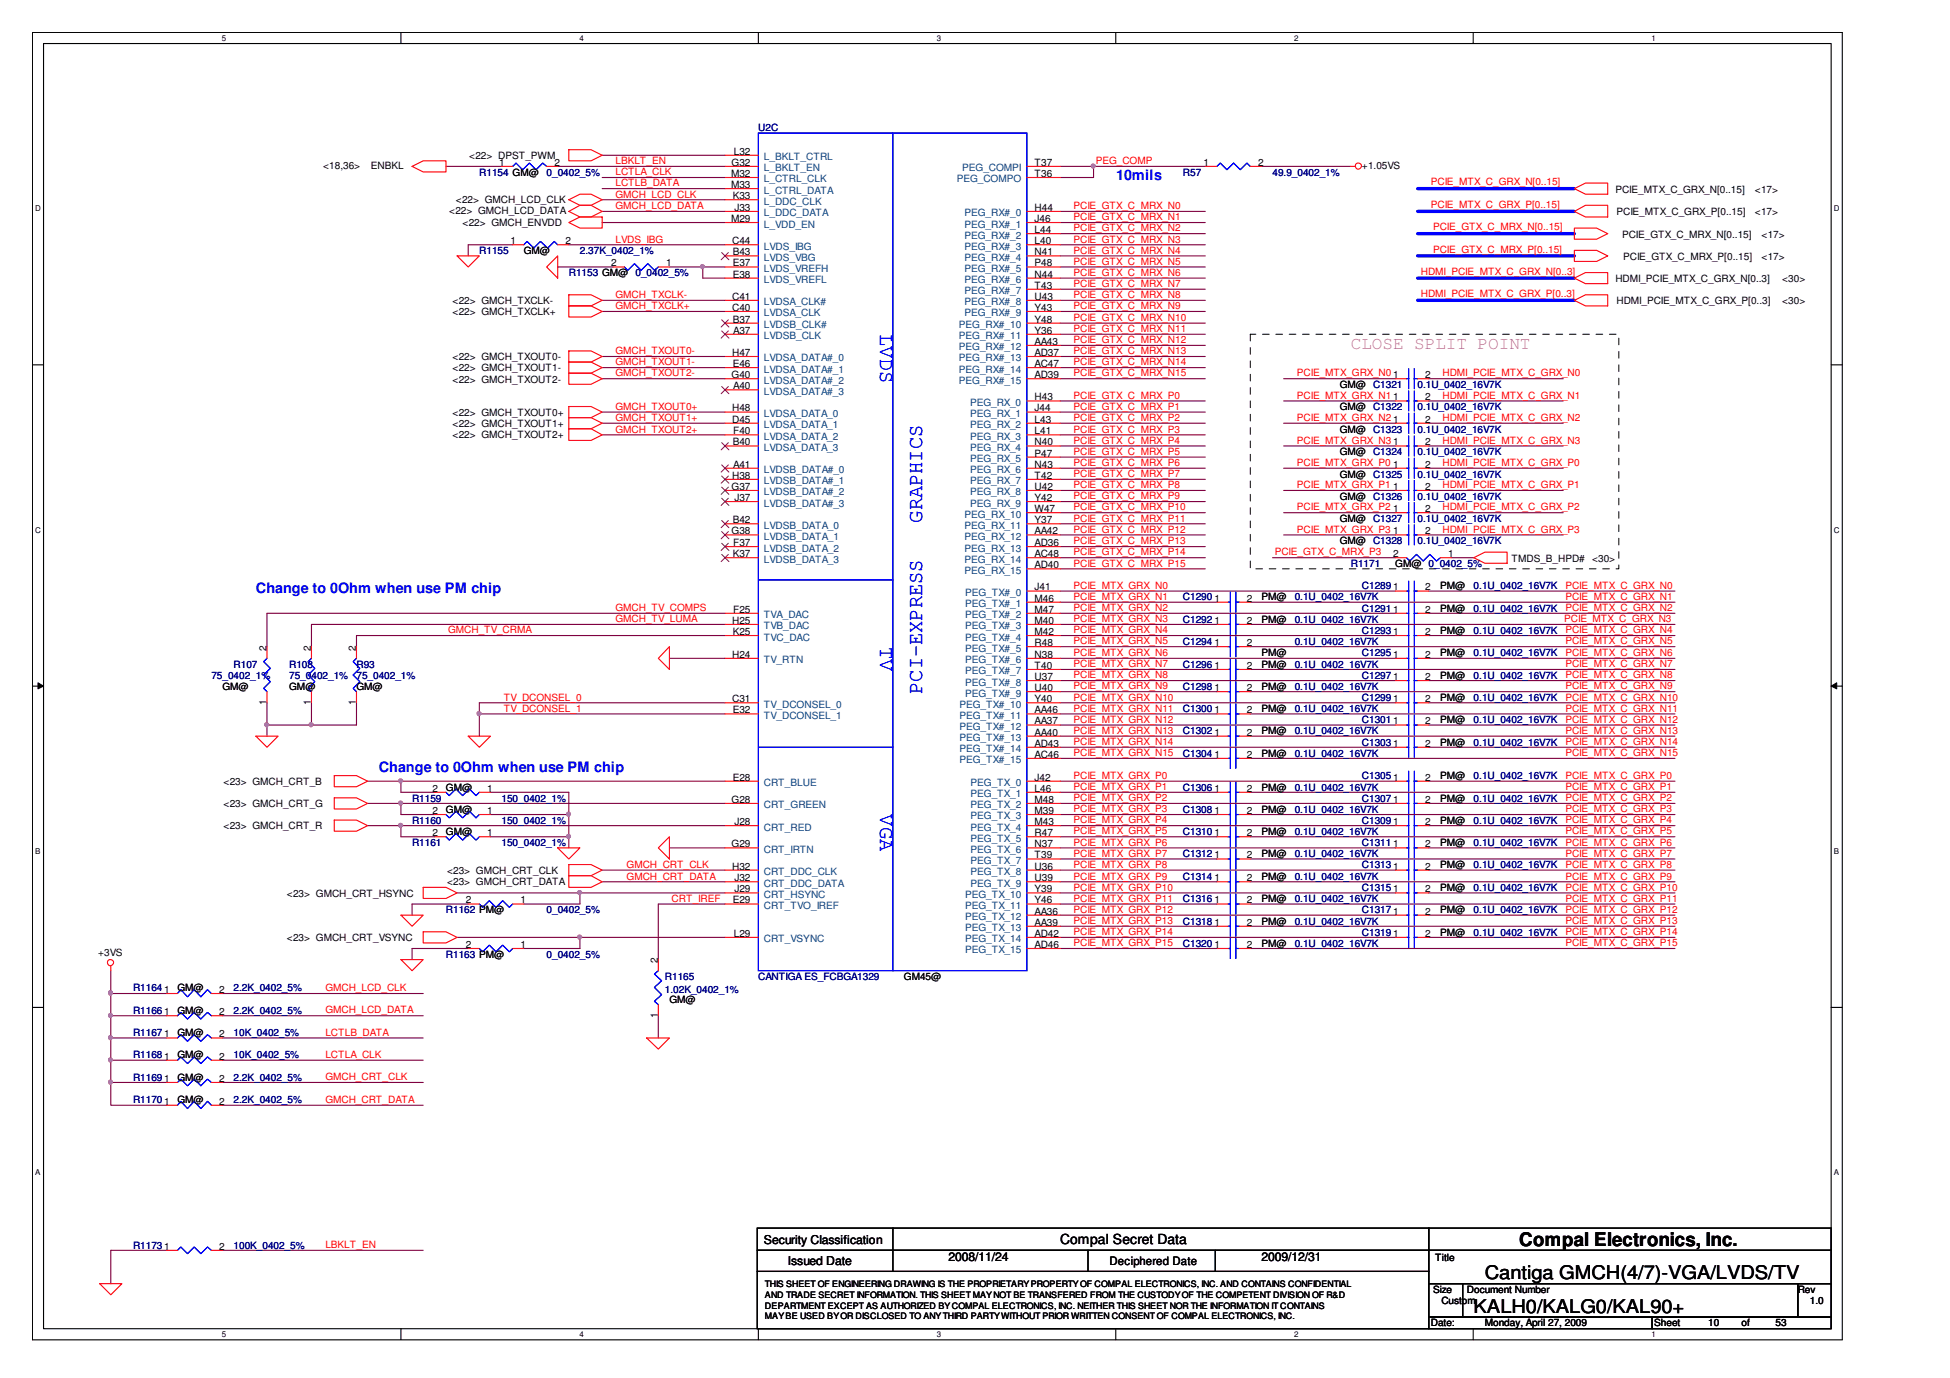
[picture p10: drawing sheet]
<svg xmlns="http://www.w3.org/2000/svg" width="297mm" height="210mm" viewBox="0 0 297 210" stroke-linecap="round" stroke-linejoin="round" font-family="sans-serif">
<defs><g id="words">
<g font-size="3.2" fill="#00f">
<text x="134.1" y="50.9" transform="rotate(90 134.1 50.9)">LVDS</text>
<text x="140.5" y="79.6" transform="rotate(-90 140.5 79.6)">GRAPHICS</text>
<text x="134.1" y="98.5" transform="rotate(90 134.1 98.5)">TV</text>
<text x="140.5" y="105.7" transform="rotate(-90 140.5 105.7)">PCI-EXPRESS</text>
<text x="134.1" y="124.1" transform="rotate(90 134.1 124.1)">VGA</text>
</g>
<g font-size="2.9">
<text x="231.4" y="189.8">Compal Electronics, Inc.</text>
<text x="226.2" y="194.8">Cantiga GMCH(4/7)-VGA/LVDS/TV</text>
<text x="224.5" y="199.9">KALH0/KALG0/KAL90+</text>
</g>
<text font-size="2.7" fill="#f0f" x="205.8" y="53.2">CLOSE SPLIT POINT</text>
<g font-size="2.2" fill="#00f">
<text x="170" y="27.4">10mils</text>
<text x="39" y="90.4">Change to 0Ohm when use PM chip</text>
<text x="57.7" y="117.5">Change to 0Ohm when use PM chip</text>
</g>
<text font-size="2.1" x="161.5" y="189.5">Compal Secret Data</text>
<g font-size="1.9">
<text x="116.4" y="189.4">Security Classification</text>
<text x="120" y="192.6">Issued Date</text>
<text x="144.5" y="192.1">2008/11/24</text>
<text x="192.1" y="192.1">2009/12/31</text>
</g>
<text font-size="1.8" x="169" y="192.7">Deciphered Date</text>
<g font-size="1.5">
<text x="111.8" y="23.6">L32</text>
<text x="49.2" y="25.8">&lt;18,36&gt;</text>
<text x="56.5" y="25.8">ENBKL</text>
<text x="71.5" y="24.2">&lt;22&gt; DPST_PWM</text>
<text x="76.1" y="25.3">1</text>
<text x="84.4" y="25.3">2</text>
<text x="111.4" y="27">M32</text>
<text x="111.4" y="28.6">M33</text>
<text x="111.4" y="25.3">G32</text>
<text x="157.6" y="25.3">T37</text>
<text x="157.6" y="27">T36</text>
<text x="183.3" y="25.3">1</text>
<text x="191.6" y="25.3">2</text>
<text x="207.5" y="25.8">+1.05VS</text>
<text x="246.1" y="29.3">PCIE_MTX_C_GRX_N[0..15]</text>
<text x="267.3" y="29.3">&lt;17&gt;</text>
<text x="68.4" y="32.5">&lt;22&gt; GMCH_LCD_DATA</text>
<text x="69.5" y="30.8">&lt;22&gt; GMCH_LCD_CLK</text>
<text x="70.5" y="34.5">&lt;22&gt; GMCH_ENVDD</text>
<text x="111.4" y="33.8">M29</text>
<text x="111.6" y="30.3">K33</text>
<text x="111.9" y="32.1">J33</text>
<text x="157.6" y="32.1">H44</text>
<text x="157.6" y="33.8">J46</text>
<text x="157.6" y="35.5">L44</text>
<text x="246.2" y="32.7">PCIE_MTX_C_GRX_P[0..15]</text>
<text x="267.3" y="32.7">&lt;17&gt;</text>
<text x="77.8" y="37.2">1</text>
<text x="79.8" y="38.7">GM@</text>
<text x="86.1" y="37.2">2</text>
<text x="93.1" y="40.6">2</text>
<text x="101.5" y="40.6">1</text>
<text x="111.5" y="37.2">C44</text>
<text x="111.6" y="38.9">B43</text>
<text x="111.6" y="40.6">E37</text>
<text x="157.6" y="37.2">L40</text>
<text x="157.6" y="38.9">N41</text>
<text x="157.6" y="40.6">P48</text>
<text x="247.1" y="36.2">PCIE_GTX_C_MRX_N[0..15]</text>
<text x="247.3" y="39.6">PCIE_GTX_C_MRX_P[0..15]</text>
<text x="268.3" y="39.6">&lt;17&gt;</text>
<text x="268.3" y="36.2">&lt;17&gt;</text>
<text x="68.9" y="46.3">&lt;22&gt; GMCH_TXCLK-</text>
<text x="111.5" y="45.7">C41</text>
<text x="111.5" y="47.4">C40</text>
<text x="111.6" y="42.3">E38</text>
<text x="157.6" y="42.3">N44</text>
<text x="157.6" y="44">T43</text>
<text x="157.6" y="45.7">U43</text>
<text x="157.6" y="47.4">Y43</text>
<text x="246.1" y="43">HDMI_PCIE_MTX_C_GRX_N[0..3]</text>
<text x="246.2" y="46.3">HDMI_PCIE_MTX_C_GRX_P[0..3]</text>
<text x="271.5" y="43">&lt;30&gt;</text>
<text x="271.5" y="46.3">&lt;30&gt;</text>
<text x="68.9" y="48">&lt;22&gt; GMCH_TXCLK+</text>
<text x="111.6" y="49.1">B37</text>
<text x="111.7" y="50.8">A37</text>
<text x="157.6" y="49.1">Y48</text>
<text x="157.6" y="50.8">Y36</text>
<text x="157.6" y="52.5">AA43</text>
<text x="68.9" y="56.6">&lt;22&gt; GMCH_TXOUT1-</text>
<text x="68.9" y="58.3">&lt;22&gt; GMCH_TXOUT2-</text>
<text x="68.9" y="54.9">&lt;22&gt; GMCH_TXOUT0-</text>
<text x="111.4" y="57.6">G40</text>
<text x="111.5" y="54.2">H47</text>
<text x="111.6" y="55.9">E46</text>
<text x="111.7" y="59.3">A40</text>
<text x="157.6" y="54.2">AD37</text>
<text x="157.6" y="55.9">AC47</text>
<text x="157.6" y="57.6">AD39</text>
<text x="204.1" y="59.1">GM@ C1321</text>
<text x="217.1" y="57.6">2</text>
<text x="68.9" y="65.1">&lt;22&gt; GMCH_TXOUT1+</text>
<text x="68.9" y="63.4">&lt;22&gt; GMCH_TXOUT0+</text>
<text x="111.5" y="62.7">H48</text>
<text x="111.5" y="64.4">D45</text>
<text x="157.6" y="61">H43</text>
<text x="157.6" y="62.7">J44</text>
<text x="157.6" y="64.4">L43</text>
<text x="204.1" y="62.5">GM@ C1322</text>
<text x="204.1" y="65.9">GM@ C1323</text>
<text x="217.1" y="61">2</text>
<text x="217.1" y="64.4">2</text>
<text x="68.9" y="66.7">&lt;22&gt; GMCH_TXOUT2+</text>
<text x="111.6" y="67.8">B40</text>
<text x="111.7" y="66.2">F40</text>
<text x="111.7" y="71.2">A41</text>
<text x="157.6" y="66.2">L41</text>
<text x="157.6" y="67.8">N40</text>
<text x="157.6" y="69.5">P47</text>
<text x="157.6" y="71.2">N43</text>
<text x="204.1" y="69.4">GM@ C1324</text>
<text x="212.2" y="71.2">1</text>
<text x="217.1" y="67.8">2</text>
<text x="217.1" y="71.2">2</text>
<text x="111.4" y="74.6">G37</text>
<text x="111.5" y="72.9">H38</text>
<text x="111.9" y="76.3">J37</text>
<text x="157.6" y="72.9">T42</text>
<text x="157.6" y="74.6">U42</text>
<text x="157.6" y="76.3">Y42</text>
<text x="204.1" y="72.8">GM@ C1325</text>
<text x="204.1" y="76.1">GM@ C1326</text>
<text x="212.2" y="74.6">1</text>
<text x="217.1" y="74.6">2</text>
<text x="111.4" y="81.4">G38</text>
<text x="111.6" y="79.7">B42</text>
<text x="111.7" y="83.2">F37</text>
<text x="157.6" y="78">W47</text>
<text x="157.6" y="79.7">Y37</text>
<text x="157.6" y="81.4">AA42</text>
<text x="157.6" y="83.2">AD36</text>
<text x="204.1" y="79.5">GM@ C1327</text>
<text x="204.1" y="82.9">GM@ C1328</text>
<text x="212.2" y="78">1</text>
<text x="212.2" y="81.4">1</text>
<text x="217.1" y="78">2</text>
<text x="217.1" y="81.4">2</text>
<text x="111.6" y="84.9">K37</text>
<text x="157.6" y="84.9">AC48</text>
<text x="157.6" y="86.6">AD40</text>
<text x="157.6" y="89.9">J41</text>
<text x="212.2" y="84.9">2</text>
<text x="212.5" y="86.4">GM@ 0_0402_5%</text>
<text x="217.1" y="89.9">2</text>
<text x="219.4" y="89.8">PM@</text>
<text x="220.6" y="84.9">1</text>
<text x="230.2" y="85.5">TMDS_B_HPD#</text>
<text x="242.5" y="85.5">&lt;30&gt;</text>
<text x="111.5" y="95">H25</text>
<text x="111.7" y="93.3">F25</text>
<text x="157.6" y="91.6">M46</text>
<text x="157.6" y="93.3">M47</text>
<text x="157.6" y="95">M40</text>
<text x="185" y="91.6">1</text>
<text x="185" y="95">1</text>
<text x="189.9" y="91.6">2</text>
<text x="189.9" y="95">2</text>
<text x="192.1" y="91.5">PM@</text>
<text x="192.1" y="94.9">PM@</text>
<text x="217.1" y="93.3">2</text>
<text x="219.4" y="93.2">PM@</text>
<text x="40.6" y="99.1" transform="rotate(-90 40.6 99.1)">2</text>
<text x="47.4" y="99.1" transform="rotate(-90 47.4 99.1)">2</text>
<text x="54.2" y="99.1" transform="rotate(-90 54.2 99.1)">2</text>
<text x="111.5" y="100.2">H24</text>
<text x="111.6" y="96.7">K25</text>
<text x="157.6" y="96.7">M42</text>
<text x="157.6" y="98.4">R48</text>
<text x="157.6" y="100.2">N38</text>
<text x="157.6" y="101.9">T40</text>
<text x="185" y="98.4">1</text>
<text x="185" y="101.9">1</text>
<text x="189.9" y="98.4">2</text>
<text x="189.9" y="101.9">2</text>
<text x="192.1" y="99.9">PM@</text>
<text x="192.1" y="101.7">PM@</text>
<text x="217.1" y="100.2">2</text>
<text x="217.1" y="96.7">2</text>
<text x="219.4" y="99.9">PM@</text>
<text x="219.4" y="96.5">PM@</text>
<text x="33.9" y="105.1">GM@</text>
<text x="40.6" y="107.4" transform="rotate(-90 40.6 107.4)">1</text>
<text x="44.1" y="105.1">GM@</text>
<text x="47.4" y="107.4" transform="rotate(-90 47.4 107.4)">1</text>
<text x="54.2" y="107.4" transform="rotate(-90 54.2 107.4)">1</text>
<text x="54.3" y="105.1">GM@</text>
<text x="111.5" y="107">C31</text>
<text x="157.6" y="103.6">U37</text>
<text x="157.6" y="105.3">U40</text>
<text x="157.6" y="107">Y40</text>
<text x="185" y="105.3">1</text>
<text x="189.9" y="105.3">2</text>
<text x="192.1" y="105.1">PM@</text>
<text x="217.1" y="107">2</text>
<text x="217.1" y="103.6">2</text>
<text x="219.4" y="106.8">PM@</text>
<text x="219.4" y="103.4">PM@</text>
<text x="111.6" y="108.7">E32</text>
<text x="157.6" y="108.7">AA46</text>
<text x="157.6" y="110.3">AA37</text>
<text x="157.6" y="112">AA40</text>
<text x="157.6" y="113.7">AD43</text>
<text x="185" y="112">1</text>
<text x="185" y="108.7">1</text>
<text x="189.9" y="112">2</text>
<text x="189.9" y="108.7">2</text>
<text x="192.1" y="111.9">PM@</text>
<text x="192.1" y="108.5">PM@</text>
<text x="217.1" y="113.7">2</text>
<text x="217.1" y="110.3">2</text>
<text x="219.4" y="113.6">PM@</text>
<text x="219.4" y="110.2">PM@</text>
<text x="34.1" y="119.6">&lt;23&gt; GMCH_CRT_B</text>
<text x="111.6" y="118.9">E28</text>
<text x="157.6" y="118.9">J42</text>
<text x="157.6" y="115.4">AC46</text>
<text x="185" y="115.4">1</text>
<text x="189.9" y="115.4">2</text>
<text x="192.1" y="115.3">PM@</text>
<text x="217.1" y="118.9">2</text>
<text x="219.4" y="118.7">PM@</text>
<text x="34.1" y="123">&lt;23&gt; GMCH_CRT_G</text>
<text x="65.9" y="124">2</text>
<text x="65.9" y="120.6">2</text>
<text x="67.9" y="123.8">GM@</text>
<text x="67.9" y="120.4">GM@</text>
<text x="74.2" y="124">1</text>
<text x="74.2" y="120.6">1</text>
<text x="111.4" y="122.3">G28</text>
<text x="111.9" y="125.7">J28</text>
<text x="157.6" y="120.6">L46</text>
<text x="157.6" y="122.3">M48</text>
<text x="157.6" y="124">M39</text>
<text x="157.6" y="125.7">M43</text>
<text x="185" y="124">1</text>
<text x="185" y="120.6">1</text>
<text x="189.9" y="124">2</text>
<text x="189.9" y="120.6">2</text>
<text x="192.1" y="123.8">PM@</text>
<text x="192.1" y="120.4">PM@</text>
<text x="217.1" y="122.3">2</text>
<text x="217.1" y="125.7">2</text>
<text x="219.4" y="122.1">PM@</text>
<text x="219.4" y="125.5">PM@</text>
<text x="34.1" y="126.4">&lt;23&gt; GMCH_CRT_R</text>
<text x="65.9" y="127.4">2</text>
<text x="67.9" y="127.2">GM@</text>
<text x="74.2" y="127.4">1</text>
<text x="111.4" y="129.1">G29</text>
<text x="157.6" y="127.4">R47</text>
<text x="157.6" y="129.1">N37</text>
<text x="157.6" y="130.8">T39</text>
<text x="185" y="127.4">1</text>
<text x="185" y="130.8">1</text>
<text x="189.9" y="127.4">2</text>
<text x="189.9" y="130.8">2</text>
<text x="192.1" y="127.2">PM@</text>
<text x="192.1" y="130.6">PM@</text>
<text x="217.1" y="129.1">2</text>
<text x="219.4" y="128.9">PM@</text>
<text x="43.7" y="136.6">&lt;23&gt; GMCH_CRT_HSYNC</text>
<text x="68.1" y="133.1">&lt;23&gt; GMCH_CRT_CLK</text>
<text x="68.1" y="134.8">&lt;23&gt; GMCH_CRT_DATA</text>
<text x="71" y="137.6">2</text>
<text x="79.3" y="137.6">1</text>
<text x="111.5" y="132.4">H32</text>
<text x="111.6" y="137.6">E29</text>
<text x="111.9" y="134.2">J32</text>
<text x="111.9" y="135.9">J29</text>
<text x="157.6" y="132.4">U36</text>
<text x="157.6" y="134.2">U39</text>
<text x="157.6" y="135.9">Y39</text>
<text x="157.6" y="137.6">Y46</text>
<text x="185" y="134.2">1</text>
<text x="185" y="137.6">1</text>
<text x="189.9" y="134.2">2</text>
<text x="189.9" y="137.6">2</text>
<text x="192.1" y="134">PM@</text>
<text x="192.1" y="137.4">PM@</text>
<text x="217.1" y="132.4">2</text>
<text x="217.1" y="135.9">2</text>
<text x="219.4" y="132.3">PM@</text>
<text x="219.4" y="135.7">PM@</text>
<text x="43.7" y="143.4">&lt;23&gt; GMCH_CRT_VSYNC</text>
<text x="111.8" y="142.7">L29</text>
<text x="157.6" y="139.3">AA36</text>
<text x="157.6" y="141">AA39</text>
<text x="157.6" y="142.7">AD42</text>
<text x="185" y="141">1</text>
<text x="189.9" y="141">2</text>
<text x="192.1" y="140.8">PM@</text>
<text x="217.1" y="139.3">2</text>
<text x="217.1" y="142.7">2</text>
<text x="219.4" y="139.1">PM@</text>
<text x="219.4" y="142.5">PM@</text>
<text x="14.9" y="145.6">+3VS</text>
<text x="71" y="144.4">2</text>
<text x="79.3" y="144.4">1</text>
<text x="100.2" y="146.7" transform="rotate(-90 100.2 146.7)">2</text>
<text x="137.7" y="149.3">GM45@</text>
<text x="157.6" y="144.4">AD46</text>
<text x="185" y="144.4">1</text>
<text x="189.9" y="144.4">2</text>
<text x="192.1" y="144.2">PM@</text>
<text x="27" y="154.5">GM@</text>
<text x="27" y="151">GM@</text>
<text x="33.4" y="154.6">2</text>
<text x="33.4" y="151.2">2</text>
<text x="100.2" y="155.1" transform="rotate(-90 100.2 155.1)">1</text>
<text x="102" y="152.8">GM@</text>
<text x="27" y="157.8">GM@</text>
<text x="27" y="161.2">GM@</text>
<text x="33.4" y="158">2</text>
<text x="33.4" y="161.4">2</text>
<text x="27" y="164.6">GM@</text>
<text x="33.4" y="164.8">2</text>
<text x="27" y="168">GM@</text>
<text x="33.4" y="168.3">2</text>
<text x="33.4" y="190.4">2</text>
<text x="218.3" y="197">Size</text>
<text x="218.6" y="192.1">Title</text>
<text x="223.5" y="197">Document Number</text>
<text x="273.8" y="197">Rev</text>
<text x="218" y="202">Date:</text>
<text x="219.6" y="198.7">Custom</text>
<text x="226.2" y="202">Monday, April 27, 2009</text>
<text x="252" y="202">Sheet</text>
<text x="260.2" y="202">10</text>
<text x="265.3" y="202">of</text>
<text x="270.5" y="202">53</text>
<text x="275.7" y="198.7">1.0</text>
</g>
<g font-size="1.5" fill="#00007f">
<text x="115.5" y="20">U2C</text>
<text x="73" y="26.8">R1154 GM@</text>
<text x="83.3" y="26.8">0_0402_5%</text>
<text x="180.2" y="26.8">R57</text>
<text x="193.8" y="26.8">49.9_0402_1%</text>
<text x="73" y="38.7">R1155</text>
<text x="88.3" y="38.7">2.37K_0402_1%</text>
<text x="86.6" y="42.1">R1153 GM@ 0_0402_5%</text>
<text x="215.9" y="59.1">0.1U_0402_16V7K</text>
<text x="215.9" y="62.5">0.1U_0402_16V7K</text>
<text x="215.9" y="65.9">0.1U_0402_16V7K</text>
<text x="215.9" y="69.4">0.1U_0402_16V7K</text>
<text x="215.9" y="72.8">0.1U_0402_16V7K</text>
<text x="215.9" y="76.1">0.1U_0402_16V7K</text>
<text x="215.9" y="79.5">0.1U_0402_16V7K</text>
<text x="215.9" y="82.9">0.1U_0402_16V7K</text>
<text x="205.8" y="86.4">R1171</text>
<text x="207.5" y="89.8">C12891</text>
<text x="224.5" y="89.8">0.1U_0402_16V7K</text>
<text x="180.2" y="91.5">C1290</text>
<text x="180.2" y="94.9">C1292</text>
<text x="197.2" y="91.5">0.1U_0402_16V7K</text>
<text x="197.2" y="94.9">0.1U_0402_16V7K</text>
<text x="207.5" y="93.2">C12911</text>
<text x="224.5" y="93.2">0.1U_0402_16V7K</text>
<text x="35.6" y="101.7">R107</text>
<text x="44.1" y="101.7">R108</text>
<text x="54.3" y="101.7">R93</text>
<text x="180.2" y="98.2">C1294</text>
<text x="180.2" y="101.7">C1296</text>
<text x="197.2" y="98.2">0.1U_0402_16V7K</text>
<text x="197.2" y="101.7">0.1U_0402_16V7K</text>
<text x="207.5" y="99.9">C12951</text>
<text x="207.5" y="96.5">C12931</text>
<text x="224.5" y="99.9">0.1U_0402_16V7K</text>
<text x="224.5" y="96.5">0.1U_0402_16V7K</text>
<text x="32.2" y="103.4">75_0402_1%</text>
<text x="44.1" y="103.4">75_0402_1%</text>
<text x="54.3" y="103.4">75_0402_1%</text>
<text x="180.2" y="105.1">C1298</text>
<text x="197.2" y="105.1">0.1U_0402_16V7K</text>
<text x="207.5" y="106.8">C12991</text>
<text x="207.5" y="103.4">C12971</text>
<text x="224.5" y="106.8">0.1U_0402_16V7K</text>
<text x="224.5" y="103.4">0.1U_0402_16V7K</text>
<text x="180.2" y="111.9">C1302</text>
<text x="180.2" y="108.5">C1300</text>
<text x="197.2" y="111.9">0.1U_0402_16V7K</text>
<text x="197.2" y="108.5">0.1U_0402_16V7K</text>
<text x="207.5" y="113.6">C13031</text>
<text x="207.5" y="110.2">C13011</text>
<text x="224.5" y="113.6">0.1U_0402_16V7K</text>
<text x="224.5" y="110.2">0.1U_0402_16V7K</text>
<text x="180.2" y="115.3">C1304</text>
<text x="197.2" y="115.3">0.1U_0402_16V7K</text>
<text x="207.5" y="118.7">C13051</text>
<text x="224.5" y="118.7">0.1U_0402_16V7K</text>
<text x="62.8" y="125.5">R1160</text>
<text x="62.8" y="122.1">R1159</text>
<text x="76.4" y="125.5">150_0402_1%</text>
<text x="76.4" y="122.1">150_0402_1%</text>
<text x="180.2" y="123.8">C1308</text>
<text x="180.2" y="120.4">C1306</text>
<text x="197.2" y="123.8">0.1U_0402_16V7K</text>
<text x="197.2" y="120.4">0.1U_0402_16V7K</text>
<text x="207.5" y="122.1">C13071</text>
<text x="207.5" y="125.5">C13091</text>
<text x="224.5" y="122.1">0.1U_0402_16V7K</text>
<text x="224.5" y="125.5">0.1U_0402_16V7K</text>
<text x="62.8" y="128.9">R1161</text>
<text x="76.4" y="128.9">150_0402_1%</text>
<text x="180.2" y="127.2">C1310</text>
<text x="180.2" y="130.6">C1312</text>
<text x="197.2" y="127.2">0.1U_0402_16V7K</text>
<text x="197.2" y="130.6">0.1U_0402_16V7K</text>
<text x="207.5" y="128.9">C13111</text>
<text x="224.5" y="128.9">0.1U_0402_16V7K</text>
<text x="180.2" y="134">C1314</text>
<text x="180.2" y="137.4">C1316</text>
<text x="197.2" y="134">0.1U_0402_16V7K</text>
<text x="197.2" y="137.4">0.1U_0402_16V7K</text>
<text x="207.5" y="132.3">C13131</text>
<text x="207.5" y="135.7">C13151</text>
<text x="224.5" y="132.3">0.1U_0402_16V7K</text>
<text x="224.5" y="135.7">0.1U_0402_16V7K</text>
<text x="67.9" y="139.1">R1162 PM@</text>
<text x="83.3" y="139.1">0_0402_5%</text>
<text x="180.2" y="140.8">C1318</text>
<text x="197.2" y="140.8">0.1U_0402_16V7K</text>
<text x="207.5" y="139.1">C13171</text>
<text x="207.5" y="142.5">C13191</text>
<text x="224.5" y="139.1">0.1U_0402_16V7K</text>
<text x="224.5" y="142.5">0.1U_0402_16V7K</text>
<text x="67.9" y="145.9">R1163 PM@</text>
<text x="83.3" y="145.9">0_0402_5%</text>
<text x="101.3" y="149.3">R1165</text>
<text x="115.5" y="149.3">CANTIGA ES_FCBGA1329</text>
<text x="180.2" y="144.2">C1320</text>
<text x="197.2" y="144.2">0.1U_0402_16V7K</text>
<text x="20.3" y="154.5">R11661</text>
<text x="20.3" y="151">R11641</text>
<text x="35.6" y="154.5">2.2K_0402_5%</text>
<text x="35.6" y="151">2.2K_0402_5%</text>
<text x="101.3" y="151.3">1.02K_0402_1%</text>
<text x="20.3" y="157.8">R11671</text>
<text x="20.3" y="161.2">R11681</text>
<text x="35.6" y="157.8">10K_0402_5%</text>
<text x="35.6" y="161.2">10K_0402_5%</text>
<text x="20.3" y="164.6">R11691</text>
<text x="35.6" y="164.6">2.2K_0402_5%</text>
<text x="20.3" y="168">R11701</text>
<text x="35.6" y="168">2.2K_0402_5%</text>
<text x="20.3" y="190.2">R11731</text>
<text x="35.6" y="190.2">100K_0402_5%</text>
</g>
<g font-size="1.5" fill="#f00">
<text x="93.8" y="25">LBKLT_EN</text>
<text x="93.8" y="28.4">LCTLB_DATA</text>
<text x="93.8" y="26.7">LCTLA_CLK</text>
<text x="166.9" y="25">PEG_COMP</text>
<text x="218" y="28.2">PCIE_MTX_C_GRX_N[0..15]</text>
<text x="93.8" y="30.1">GMCH_LCD_CLK</text>
<text x="93.8" y="31.9">GMCH_LCD_DATA</text>
<text x="163.5" y="33.6">PCIE_GTX_C_MRX_N1</text>
<text x="163.5" y="35.2">PCIE_GTX_C_MRX_N2</text>
<text x="163.5" y="31.9">PCIE_GTX_C_MRX_N0</text>
<text x="218" y="31.7">PCIE_MTX_C_GRX_P[0..15]</text>
<text x="218.3" y="35.1">PCIE_GTX_C_MRX_N[0..15]</text>
<text x="93.8" y="36.9">LVDS_IBG</text>
<text x="163.5" y="40.3">PCIE_GTX_C_MRX_N5</text>
<text x="163.5" y="36.9">PCIE_GTX_C_MRX_N3</text>
<text x="163.5" y="38.6">PCIE_GTX_C_MRX_N4</text>
<text x="216.4" y="41.9">HDMI_PCIE_MTX_C_GRX_N[0..3]</text>
<text x="218.3" y="38.5">PCIE_GTX_C_MRX_P[0..15]</text>
<text x="93.8" y="45.4">GMCH_TXCLK-</text>
<text x="93.8" y="47.1">GMCH_TXCLK+</text>
<text x="163.5" y="45.4">PCIE_GTX_C_MRX_N8</text>
<text x="163.5" y="47.1">PCIE_GTX_C_MRX_N9</text>
<text x="163.5" y="43.7">PCIE_GTX_C_MRX_N7</text>
<text x="163.5" y="42">PCIE_GTX_C_MRX_N6</text>
<text x="216.4" y="45.2">HDMI_PCIE_MTX_C_GRX_P[0..3]</text>
<text x="93.8" y="54">GMCH_TXOUT0-</text>
<text x="163.5" y="50.6">PCIE_GTX_C_MRX_N11</text>
<text x="163.5" y="48.9">PCIE_GTX_C_MRX_N10</text>
<text x="163.5" y="52.3">PCIE_GTX_C_MRX_N12</text>
<text x="163.5" y="54">PCIE_GTX_C_MRX_N13</text>
<text x="93.8" y="55.7">GMCH_TXOUT1-</text>
<text x="93.8" y="57.3">GMCH_TXOUT2-</text>
<text x="163.5" y="55.7">PCIE_GTX_C_MRX_N14</text>
<text x="163.5" y="57.3">PCIE_GTX_C_MRX_N15</text>
<text x="197.6" y="57.3">PCIE_MTX_GRX_N01</text>
<text x="219.7" y="57.3">HDMI_PCIE_MTX_C_GRX_N0</text>
<text x="93.8" y="62.4">GMCH_TXOUT0+</text>
<text x="93.8" y="65.9">GMCH_TXOUT2+</text>
<text x="93.8" y="64.1">GMCH_TXOUT1+</text>
<text x="163.5" y="65.9">PCIE_GTX_C_MRX_P3</text>
<text x="163.5" y="62.4">PCIE_GTX_C_MRX_P1</text>
<text x="163.5" y="60.7">PCIE_GTX_C_MRX_P0</text>
<text x="163.5" y="64.1">PCIE_GTX_C_MRX_P2</text>
<text x="197.6" y="60.7">PCIE_MTX_GRX_N11</text>
<text x="197.6" y="64.1">PCIE_MTX_GRX_N21</text>
<text x="219.7" y="60.7">HDMI_PCIE_MTX_C_GRX_N1</text>
<text x="219.7" y="64.1">HDMI_PCIE_MTX_C_GRX_N2</text>
<text x="163.5" y="67.6">PCIE_GTX_C_MRX_P4</text>
<text x="163.5" y="71">PCIE_GTX_C_MRX_P6</text>
<text x="163.5" y="69.3">PCIE_GTX_C_MRX_P5</text>
<text x="197.6" y="67.6">PCIE_MTX_GRX_N31</text>
<text x="197.6" y="71">PCIE_MTX_GRX_P0</text>
<text x="219.7" y="67.6">HDMI_PCIE_MTX_C_GRX_N3</text>
<text x="219.7" y="71">HDMI_PCIE_MTX_C_GRX_P0</text>
<text x="163.5" y="76.1">PCIE_GTX_C_MRX_P9</text>
<text x="163.5" y="74.4">PCIE_GTX_C_MRX_P8</text>
<text x="163.5" y="77.8">PCIE_GTX_C_MRX_P10</text>
<text x="163.5" y="72.7">PCIE_GTX_C_MRX_P7</text>
<text x="197.6" y="74.4">PCIE_MTX_GRX_P1</text>
<text x="197.6" y="77.8">PCIE_MTX_GRX_P2</text>
<text x="219.7" y="74.4">HDMI_PCIE_MTX_C_GRX_P1</text>
<text x="219.7" y="77.8">HDMI_PCIE_MTX_C_GRX_P2</text>
<text x="163.5" y="79.4">PCIE_GTX_C_MRX_P11</text>
<text x="163.5" y="81.1">PCIE_GTX_C_MRX_P12</text>
<text x="163.5" y="82.9">PCIE_GTX_C_MRX_P13</text>
<text x="197.6" y="81.1">PCIE_MTX_GRX_P3</text>
<text x="219.7" y="81.1">HDMI_PCIE_MTX_C_GRX_P3</text>
<text x="163.5" y="89.7">PCIE_MTX_GRX_N0</text>
<text x="163.5" y="84.6">PCIE_GTX_C_MRX_P14</text>
<text x="163.5" y="86.3">PCIE_GTX_C_MRX_P15</text>
<text x="194.2" y="84.6">PCIE_GTX_C_MRX_P3</text>
<text x="238.5" y="89.7">PCIE_MTX_C_GRX_N0</text>
<text x="93.8" y="94.8">GMCH_TV_LUMA</text>
<text x="93.8" y="93.1">GMCH_TV_COMPS</text>
<text x="163.5" y="93.1">PCIE_MTX_GRX_N2</text>
<text x="163.5" y="91.4">PCIE_MTX_GRX_N1</text>
<text x="163.5" y="94.8">PCIE_MTX_GRX_N3</text>
<text x="238.3" y="94.8">PCIE_MTX_C_GRX_N3</text>
<text x="238.5" y="91.4">PCIE_MTX_C_GRX_N1</text>
<text x="238.5" y="93.1">PCIE_MTX_C_GRX_N2</text>
<text x="68.3" y="96.5">GMCH_TV_CRMA</text>
<text x="163.5" y="96.5">PCIE_MTX_GRX_N4</text>
<text x="163.5" y="101.6">PCIE_MTX_GRX_N7</text>
<text x="163.5" y="98.2">PCIE_MTX_GRX_N5</text>
<text x="163.5" y="99.9">PCIE_MTX_GRX_N6</text>
<text x="238.5" y="101.6">PCIE_MTX_C_GRX_N7</text>
<text x="238.5" y="96.5">PCIE_MTX_C_GRX_N4</text>
<text x="238.5" y="98.2">PCIE_MTX_C_GRX_N5</text>
<text x="238.5" y="99.9">PCIE_MTX_C_GRX_N6</text>
<text x="76.7" y="106.7">TV_DCONSEL_0</text>
<text x="163.5" y="103.3">PCIE_MTX_GRX_N8</text>
<text x="163.5" y="105">PCIE_MTX_GRX_N9</text>
<text x="163.5" y="106.7">PCIE_MTX_GRX_N10</text>
<text x="238.5" y="103.3">PCIE_MTX_C_GRX_N8</text>
<text x="238.5" y="106.7">PCIE_MTX_C_GRX_N10</text>
<text x="238.5" y="105">PCIE_MTX_C_GRX_N9</text>
<text x="76.7" y="108.4">TV_DCONSEL_1</text>
<text x="163.5" y="108.4">PCIE_MTX_GRX_N11</text>
<text x="163.5" y="110.1">PCIE_MTX_GRX_N12</text>
<text x="163.5" y="113.5">PCIE_MTX_GRX_N14</text>
<text x="163.5" y="111.8">PCIE_MTX_GRX_N13</text>
<text x="238.5" y="110.1">PCIE_MTX_C_GRX_N12</text>
<text x="238.5" y="113.5">PCIE_MTX_C_GRX_N14</text>
<text x="238.5" y="108.4">PCIE_MTX_C_GRX_N11</text>
<text x="238.5" y="111.8">PCIE_MTX_C_GRX_N13</text>
<text x="163.5" y="115.2">PCIE_MTX_GRX_N15</text>
<text x="163.5" y="118.6">PCIE_MTX_GRX_P0</text>
<text x="238.5" y="115.2">PCIE_MTX_C_GRX_N15</text>
<text x="238.5" y="118.6">PCIE_MTX_C_GRX_P0</text>
<text x="163.5" y="120.3">PCIE_MTX_GRX_P1</text>
<text x="163.5" y="122">PCIE_MTX_GRX_P2</text>
<text x="163.5" y="123.7">PCIE_MTX_GRX_P3</text>
<text x="163.5" y="125.4">PCIE_MTX_GRX_P4</text>
<text x="238.5" y="120.3">PCIE_MTX_C_GRX_P1</text>
<text x="238.5" y="122">PCIE_MTX_C_GRX_P2</text>
<text x="238.5" y="125.4">PCIE_MTX_C_GRX_P4</text>
<text x="238.5" y="123.7">PCIE_MTX_C_GRX_P3</text>
<text x="163.5" y="130.5">PCIE_MTX_GRX_P7</text>
<text x="163.5" y="127.1">PCIE_MTX_GRX_P5</text>
<text x="163.5" y="128.8">PCIE_MTX_GRX_P6</text>
<text x="238.5" y="130.5">PCIE_MTX_C_GRX_P7</text>
<text x="238.5" y="127.1">PCIE_MTX_C_GRX_P5</text>
<text x="238.5" y="128.8">PCIE_MTX_C_GRX_P6</text>
<text x="95.4" y="134">GMCH_CRT_DATA</text>
<text x="95.4" y="132.2">GMCH_CRT_CLK</text>
<text x="102.3" y="137.4">CRT_IREF</text>
<text x="163.5" y="132.2">PCIE_MTX_GRX_P8</text>
<text x="163.5" y="137.4">PCIE_MTX_GRX_P11</text>
<text x="163.5" y="135.7">PCIE_MTX_GRX_P10</text>
<text x="163.5" y="134">PCIE_MTX_GRX_P9</text>
<text x="238.5" y="134">PCIE_MTX_C_GRX_P9</text>
<text x="238.5" y="135.7">PCIE_MTX_C_GRX_P10</text>
<text x="238.5" y="137.4">PCIE_MTX_C_GRX_P11</text>
<text x="238.5" y="132.2">PCIE_MTX_C_GRX_P8</text>
<text x="163.5" y="142.4">PCIE_MTX_GRX_P14</text>
<text x="163.5" y="140.7">PCIE_MTX_GRX_P13</text>
<text x="163.5" y="139.1">PCIE_MTX_GRX_P12</text>
<text x="238.5" y="139.1">PCIE_MTX_C_GRX_P12</text>
<text x="238.5" y="140.7">PCIE_MTX_C_GRX_P13</text>
<text x="238.5" y="142.4">PCIE_MTX_C_GRX_P14</text>
<text x="163.5" y="144.1">PCIE_MTX_GRX_P15</text>
<text x="238.5" y="144.1">PCIE_MTX_C_GRX_P15</text>
<text x="49.6" y="151">GMCH_LCD_CLK</text>
<text x="49.6" y="154.4">GMCH_LCD_DATA</text>
<text x="49.6" y="157.8">LCTLB_DATA</text>
<text x="49.6" y="161.1">LCTLA_CLK</text>
<text x="49.6" y="164.5">GMCH_CRT_CLK</text>
<text x="49.6" y="168">GMCH_CRT_DATA</text>
<text x="49.6" y="190.1">LBKLT_EN</text>
</g>
<g font-size="1.5" fill="#003f7f">
<text x="116.4" y="24.4">L_BKLT_CTRL</text>
<text x="116.4" y="26.1">L_BKLT_EN</text>
<text x="116.4" y="27.8">L_CTRL_CLK</text>
<text x="116.4" y="29.5">L_CTRL_DATA</text>
<text x="145.7" y="27.8">PEG_COMPO</text>
<text x="146.6" y="26.1">PEG_COMPI</text>
<text x="116.4" y="31.2">L_DDC_CLK</text>
<text x="116.4" y="33">L_DDC_DATA</text>
<text x="116.4" y="34.7">L_VDD_EN</text>
<text x="146.9" y="33">PEG_RX#_0</text>
<text x="146.9" y="34.7">PEG_RX#_1</text>
<text x="116.4" y="38">LVDS_IBG</text>
<text x="116.4" y="39.7">LVDS_VBG</text>
<text x="116.4" y="41.4">LVDS_VREFH</text>
<text x="146.9" y="36.4">PEG_RX#_2</text>
<text x="146.9" y="38">PEG_RX#_3</text>
<text x="146.9" y="39.7">PEG_RX#_4</text>
<text x="146.9" y="41.4">PEG_RX#_5</text>
<text x="116.4" y="43.1">LVDS_VREFL</text>
<text x="116.4" y="46.5">LVDSA_CLK#</text>
<text x="146.9" y="43.1">PEG_RX#_6</text>
<text x="146.9" y="44.8">PEG_RX#_7</text>
<text x="146.9" y="46.5">PEG_RX#_8</text>
<text x="116.4" y="48.2">LVDSA_CLK</text>
<text x="116.4" y="50">LVDSB_CLK#</text>
<text x="116.4" y="51.7">LVDSB_CLK</text>
<text x="146.1" y="50">PEG_RX#_10</text>
<text x="146.1" y="51.7">PEG_RX#_11</text>
<text x="146.1" y="53.4">PEG_RX#_12</text>
<text x="146.9" y="48.2">PEG_RX#_9</text>
<text x="116.4" y="55.1">LVDSA_DATA#_0</text>
<text x="116.4" y="56.8">LVDSA_DATA#_1</text>
<text x="116.4" y="58.4">LVDSA_DATA#_2</text>
<text x="146.1" y="55.1">PEG_RX#_13</text>
<text x="146.1" y="56.8">PEG_RX#_14</text>
<text x="146.1" y="58.4">PEG_RX#_15</text>
<text x="116.4" y="60.1">LVDSA_DATA#_3</text>
<text x="116.4" y="63.5">LVDSA_DATA_0</text>
<text x="116.4" y="65.2">LVDSA_DATA_1</text>
<text x="147.8" y="61.8">PEG_RX_0</text>
<text x="147.8" y="63.5">PEG_RX_1</text>
<text x="147.8" y="65.2">PEG_RX_2</text>
<text x="116.4" y="67">LVDSA_DATA_2</text>
<text x="116.4" y="68.7">LVDSA_DATA_3</text>
<text x="147.8" y="67">PEG_RX_3</text>
<text x="147.8" y="68.7">PEG_RX_4</text>
<text x="147.8" y="70.4">PEG_RX_5</text>
<text x="116.4" y="72.1">LVDSB_DATA#_0</text>
<text x="116.4" y="73.8">LVDSB_DATA#_1</text>
<text x="116.4" y="75.5">LVDSB_DATA#_2</text>
<text x="116.4" y="77.2">LVDSB_DATA#_3</text>
<text x="147.8" y="72.1">PEG_RX_6</text>
<text x="147.8" y="73.8">PEG_RX_7</text>
<text x="147.8" y="75.5">PEG_RX_8</text>
<text x="147.8" y="77.2">PEG_RX_9</text>
<text x="116.4" y="80.5">LVDSB_DATA_0</text>
<text x="116.4" y="82.2">LVDSB_DATA_1</text>
<text x="146.9" y="78.9">PEG_RX_10</text>
<text x="146.9" y="80.5">PEG_RX_11</text>
<text x="146.9" y="82.2">PEG_RX_12</text>
<text x="116.4" y="84">LVDSB_DATA_2</text>
<text x="116.4" y="85.7">LVDSB_DATA_3</text>
<text x="146.9" y="84">PEG_RX_13</text>
<text x="146.9" y="85.7">PEG_RX_14</text>
<text x="146.9" y="87.4">PEG_RX_15</text>
<text x="116.4" y="94.2">TVA_DAC</text>
<text x="116.4" y="95.9">TVB_DAC</text>
<text x="147" y="90.8">PEG_TX#_0</text>
<text x="147" y="92.5">PEG_TX#_1</text>
<text x="147" y="94.2">PEG_TX#_2</text>
<text x="147" y="95.9">PEG_TX#_3</text>
<text x="116.4" y="97.6">TVC_DAC</text>
<text x="116.4" y="101">TV_RTN</text>
<text x="147" y="97.6">PEG_TX#_4</text>
<text x="147" y="99.3">PEG_TX#_5</text>
<text x="147" y="101">PEG_TX#_6</text>
<text x="116.4" y="107.8">TV_DCONSEL_0</text>
<text x="146.2" y="107.8">PEG_TX#_10</text>
<text x="147" y="102.7">PEG_TX#_7</text>
<text x="147" y="104.4">PEG_TX#_8</text>
<text x="147" y="106.1">PEG_TX#_9</text>
<text x="116.4" y="109.5">TV_DCONSEL_1</text>
<text x="146.2" y="109.5">PEG_TX#_11</text>
<text x="146.2" y="111.2">PEG_TX#_12</text>
<text x="146.2" y="112.9">PEG_TX#_13</text>
<text x="116.4" y="119.7">CRT_BLUE</text>
<text x="146.2" y="114.6">PEG_TX#_14</text>
<text x="146.2" y="116.3">PEG_TX#_15</text>
<text x="147.9" y="119.7">PEG_TX_0</text>
<text x="116.4" y="123.1">CRT_GREEN</text>
<text x="147.9" y="121.4">PEG_TX_1</text>
<text x="147.9" y="123.1">PEG_TX_2</text>
<text x="147.9" y="124.8">PEG_TX_3</text>
<text x="116.4" y="126.5">CRT_RED</text>
<text x="116.4" y="129.9">CRT_IRTN</text>
<text x="147.9" y="126.5">PEG_TX_4</text>
<text x="147.9" y="128.2">PEG_TX_5</text>
<text x="147.9" y="129.9">PEG_TX_6</text>
<text x="147.9" y="131.6">PEG_TX_7</text>
<text x="116.4" y="133.3">CRT_DDC_CLK</text>
<text x="116.4" y="135.1">CRT_DDC_DATA</text>
<text x="116.4" y="136.8">CRT_HSYNC</text>
<text x="147" y="136.8">PEG_TX_10</text>
<text x="147.9" y="133.3">PEG_TX_8</text>
<text x="147.9" y="135.1">PEG_TX_9</text>
<text x="116.4" y="138.5">CRT_TVO_IREF</text>
<text x="116.4" y="143.5">CRT_VSYNC</text>
<text x="147" y="138.5">PEG_TX_11</text>
<text x="147" y="140.2">PEG_TX_12</text>
<text x="147" y="141.8">PEG_TX_13</text>
<text x="147" y="143.5">PEG_TX_14</text>
<text x="147" y="145.2">PEG_TX_15</text>
</g>
<g font-size="1.4">
<text x="116.5" y="196.1">THIS SHEET OF ENGINEERING DRAWING IS THE PROPRIETARY PROPERTY OF COMPAL ELECTRONICS, INC. AND CONTAINS CONFIDENTIAL</text>
<text x="116.5" y="197.7">AND TRADE SECRET INFORMATION. THIS SHEET MAY NOT BE TRANSFERED FROM THE CUSTODY OF THE COMPETENT DIVISION OF R&amp;D</text>
<text x="116.5" y="199.3">DEPARTMENT EXCEPT AS AUTHORIZED BY COMPAL ELECTRONICS, INC. NEITHER THIS SHEET NOR THE INFORMATION IT CONTAINS</text>
<text x="116.5" y="200.9">MAY BE USED BY OR DISCLOSED TO ANY THIRD PARTY WITHOUT PRIOR WRITTEN CONSENT OF COMPAL ELECTRONICS, INC.</text>
</g>
<g font-size="1.2">
<text x="33.8" y="6.2">5</text>
<text x="88.3" y="6.2">4</text>
<text x="142.7" y="6.2">3</text>
<text x="197.1" y="6.2">2</text>
<text x="251.6" y="6.2">1</text>
<text x="5.4" y="32.2">D</text>
<text x="279.3" y="32.2">D</text>
<text x="5.4" y="81.1">C</text>
<text x="279.3" y="81.1">C</text>
<text x="5.4" y="130.1">B</text>
<text x="279.3" y="130.1">B</text>
<text x="5.4" y="179">A</text>
<text x="279.3" y="179">A</text>
<text x="33.8" y="203.7">5</text>
<text x="88.3" y="203.7">4</text>
<text x="142.7" y="203.7">3</text>
<text x="197.1" y="203.7">2</text>
<text x="251.6" y="203.7">1</text>
</g>
</g></defs>
<path d="M4.9 4.9h275.7v199.2h-275.7zM6.6 6.6h272.3v195.8h-272.3z" fill="none" stroke="#000" stroke-width=".17"/>
<g fill="#fff">
<path d="M33.8 5.1h.6v1.4h-.6z"/>
<path d="M33.8 202.6h.6v1.3h-.6z"/>
</g>
<path d="M61.1 4.9v1.7M61.1 202.4v1.7" fill="none" stroke="#000" stroke-width=".17"/>
<g fill="#fff">
<path d="M88.3 5.1h.5v1.4h-.5z"/>
<path d="M88.3 202.6h.5v1.3h-.5z"/>
</g>
<path d="M115.5 4.9v1.7M115.5 202.4v1.7" fill="none" stroke="#000" stroke-width=".17"/>
<g fill="#fff">
<path d="M142.7 5.1h.6v1.4h-.6z"/>
<path d="M142.7 202.6h.6v1.3h-.6z"/>
</g>
<path d="M170 4.9v1.7M170 202.4v1.7" fill="none" stroke="#000" stroke-width=".17"/>
<g fill="#fff">
<path d="M197.1 5.1h.6v1.4h-.6z"/>
<path d="M197.1 202.6h.6v1.3h-.6z"/>
</g>
<path d="M224.4 4.9v1.7M224.4 202.4v1.7" fill="none" stroke="#000" stroke-width=".17"/>
<g fill="#fff">
<path d="M251.6 5.1h.6v1.4h-.6z"/>
<path d="M251.6 202.6h.6v1.3h-.6z"/>
<path d="M5.4 31.1h.7v1.4h-.7z"/>
<path d="M279.4 31.1h.7v1.4h-.7z"/>
<path d="M5.4 80h.7v1.4h-.7z"/>
<path d="M279.4 80h.7v1.4h-.7z"/>
</g>
<path d="M4.9 55.6h1.7M278.9 55.6h1.7" fill="none" stroke="#000" stroke-width=".17"/>
<g fill="#fff">
<path d="M5.4 129h.7v1.3h-.7z"/>
<path d="M279.4 129h.7v1.3h-.7z"/>
</g>
<path d="M4.9 104.5h1.7M278.9 104.5h1.7" fill="none" stroke="#000" stroke-width=".17"/>
<path d="M5.8 104l.8 .5-.8 .4zM278.9 104.5l.9-.5v.9z" fill="#000"/>
<path d="M5.8 104l.8 .5-.8 .4zM278.9 104.5l.9-.5v.9z" fill="none" stroke="#000" stroke-width=".15"/>
<g fill="#fff">
<path d="M5.4 177.9h.7v1.4h-.7z"/>
<path d="M279.4 177.9h.7v1.4h-.7z"/>
</g>
<path d="M4.9 153.5h1.7M278.9 153.5h1.7" fill="none" stroke="#000" stroke-width=".17"/>
<path d="M86.6 37.3h23.8M16.9 164.9v3.5h8.4M33.9 164.9h30.6M33.9 168.4h30.6" fill="none" stroke="#7f003f" stroke-width=".17"/>
<circle cx="16.8" cy="164.8" r=".31" fill="#f0f"/>
<circle cx="16.8" cy="164.8" r=".31" fill="none" stroke="#f0f" stroke-width=".17"/>
<path d="M16.9 154.7h8.4M16.9 164.9h8.4" fill="none" stroke="#7f003f" stroke-width=".17"/>
<circle cx="16.8" cy="154.7" r=".31" fill="#f0f"/>
<circle cx="16.8" cy="154.7" r=".31" fill="none" stroke="#f0f" stroke-width=".17"/>
<path d="M16.9 151.3v3.4" fill="none" stroke="#7f003f" stroke-width=".17"/>
<circle cx="16.8" cy="151.2" r=".33" fill="#f0f"/>
<circle cx="16.8" cy="151.2" r=".33" fill="none" stroke="#f0f" stroke-width=".17"/>
<path d="M16.9 147.9v3.4h8.4M33.9 151.3h30.6M33.9 154.7h30.6M33.9 158.1h30.6M16.9 161.5h8.4M33.9 161.5h30.6" fill="none" stroke="#7f003f" stroke-width=".17"/>
<circle cx="16.8" cy="161.4" r=".31" fill="#f0f"/>
<circle cx="16.8" cy="161.4" r=".31" fill="none" stroke="#f0f" stroke-width=".17"/>
<path d="M25.3 158.1h-8.4v3.4" fill="none" stroke="#7f003f" stroke-width=".17"/>
<circle cx="16.8" cy="158.1" r=".31" fill="#f0f"/>
<circle cx="16.8" cy="158.1" r=".31" fill="none" stroke="#f0f" stroke-width=".17"/>
<path d="M88.3 136h22.1M16.9 154.7v3.4M16.9 161.5v3.4M25.3 190.5h-8.4v5M33.9 190.5h30.6" fill="none" stroke="#7f003f" stroke-width=".17"/>
<circle cx="88.3" cy="136" r=".31" fill="#f0f"/>
<circle cx="88.3" cy="136" r=".31" fill="none" stroke="#f0f" stroke-width=".17"/>
<path d="M78.1 37.3h-6.8v1.7M161.5 25.3h5.1v1.7h-5.1M166.6 25.3h17M192.1 25.3h13.7M69.6 136h18.7v1.7" fill="none" stroke="#7f003f" stroke-width=".17"/>
<circle cx="166.5" cy="25.3" r=".31" fill="#f0f"/>
<circle cx="166.5" cy="25.3" r=".31" fill="none" stroke="#f0f" stroke-width=".17"/>
<path d="M102 40.7h8.4" fill="none" stroke="#7f003f" stroke-width=".17"/>
<circle cx="107" cy="40.6" r=".31" fill="#f0f"/>
<circle cx="107" cy="40.6" r=".31" fill="none" stroke="#f0f" stroke-width=".17"/>
<path d="M107.1 40.7v1.7h3.3M73 108.7h37.4M102 100.3h8.4M91.7 134.3h18.7M91.7 132.5h18.7" fill="none" stroke="#7f003f" stroke-width=".17"/>
<circle cx="73" cy="108.7" r=".31" fill="#f0f"/>
<circle cx="73" cy="108.7" r=".31" fill="none" stroke="#f0f" stroke-width=".17"/>
<g fill="none" stroke="#7f003f" stroke-width=".17">
<path d="M67.9 25.3h8.5M85 25.3h25.4M91.7 30.4h18.7M91.7 32.2h18.7M91.7 33.9h18.7M91.7 28.7h18.7M91.7 27h18.7M91.7 23.7h18.7M91.7 56h18.7M91.7 57.7h18.7M91.7 54.3h18.7M91.7 45.8h18.7"/>
<path d="M91.7 47.4h18.7M91.7 62.8h18.7M91.7 66.2h18.7M91.7 64.5h18.7M73 107.1h37.4M110.4 137.7h-10.1v8.5M88.3 142.8h22.1M100.3 154.7v3.4"/>
</g>
<circle cx="88.3" cy="142.7" r=".31" fill="#f0f"/>
<circle cx="88.3" cy="142.7" r=".31" fill="none" stroke="#f0f" stroke-width=".17"/>
<path d="M71.3 137.7h-8.5v1.7M79.8 137.7h8.5M86.6 127.5v1.7M69.6 142.8h18.7v1.7h-8.5M71.3 144.5h-8.5v1.7" fill="none" stroke="#7f003f" stroke-width=".17"/>
<circle cx="86.6" cy="127.4" r=".31" fill="#f0f"/>
<circle cx="86.6" cy="127.4" r=".31" fill="none" stroke="#f0f" stroke-width=".17"/>
<path d="M61.1 119h49.3M61.1 124.1h5.1" fill="none" stroke="#7f003f" stroke-width=".17"/>
<circle cx="61" cy="118.9" r=".31" fill="#f0f"/>
<circle cx="61" cy="118.9" r=".31" fill="none" stroke="#f0f" stroke-width=".17"/>
<path d="M61.1 122.4h49.3" fill="none" stroke="#7f003f" stroke-width=".17"/>
<circle cx="61" cy="122.3" r=".31" fill="#f0f"/>
<circle cx="61" cy="122.3" r=".31" fill="none" stroke="#f0f" stroke-width=".17"/>
<path d="M61.1 125.8h49.3" fill="none" stroke="#7f003f" stroke-width=".17"/>
<circle cx="61" cy="125.7" r=".31" fill="#f0f"/>
<circle cx="61" cy="125.7" r=".31" fill="none" stroke="#f0f" stroke-width=".17"/>
<path d="M56 119h5.1M86.6 124.1v3.4" fill="none" stroke="#7f003f" stroke-width=".17"/>
<circle cx="86.6" cy="124" r=".31" fill="#f0f"/>
<circle cx="86.6" cy="124" r=".31" fill="none" stroke="#f0f" stroke-width=".17"/>
<g fill="none" stroke="#7f003f" stroke-width=".17">
<path d="M161.5 33.9h22.1M161.5 37.3h22.1M161.5 35.6h22.1M161.5 39h22.1M161.5 32.2h22.1M85 40.7h8.4M161.5 50.9h22.1M161.5 45.8h22.1M161.5 49.2h22.1M161.5 47.4h22.1M161.5 40.7h22.1M161.5 56h22.1"/>
<path d="M161.5 52.6h22.1M161.5 54.3h22.1M161.5 57.7h22.1M161.5 44.1h22.1M161.5 42.4h22.1M161.5 79.8h22.1M161.5 76.4h22.1M161.5 74.7h22.1M161.5 66.2h22.1M161.5 62.8h22.1M161.5 78.1h22.1M161.5 73h22.1"/>
<path d="M161.5 67.9h22.1M161.5 71.3h22.1M161.5 69.6h22.1M161.5 61.1h22.1M161.5 64.5h22.1M54.3 96.8v1.7M161.5 91.7h23.9M161.5 95.1h23.9M161.5 98.5h23.9M161.5 81.5h22.1M161.5 85h22.1M161.5 86.6h22.1"/>
<path d="M161.5 83.3h22.1M161.5 93.4h51.1M161.5 90h51.1M161.5 96.8h51.1M190.5 91.7h64.6M190.5 98.5h64.6M190.5 95.1h64.6M217.6 93.4h37.5M217.6 96.8h37.5M217.6 90h37.5M47.4 107.1v3.3M61.1 119v1.7h5.1"/>
<path d="M161.5 102h23.9M161.5 105.4h23.9M161.5 108.7h23.9M161.5 115.5h23.9M161.5 112.1h23.9M161.5 103.7h51.1M161.5 107.1h51.1M161.5 100.3h51.1M161.5 110.4h51.1M161.5 113.8h51.1M161.5 119h51.1M190.5 102h64.6"/>
<path d="M190.5 105.4h64.6M190.5 108.7h64.6M190.5 115.5h64.6M190.5 112.1h64.6M217.6 103.7h37.5M217.6 107.1h37.5M217.6 110.4h37.5M217.6 113.8h37.5M217.6 100.3h37.5M217.6 119h37.5M56 125.8h5.1v1.7h5.1M56 122.4h5.1v1.7"/>
<path d="M74.7 120.7h11.9v3.4h-11.9M74.7 127.5h11.9M102 129.2h8.4M161.5 120.7h23.9M161.5 130.8h23.9M161.5 124.1h23.9M161.5 127.5h23.9M161.5 137.7h23.9M161.5 134.3h23.9M161.5 122.4h51.1M161.5 125.8h51.1M161.5 132.5h51.1"/>
<path d="M161.5 136h51.1M161.5 129.2h51.1M161.5 139.4h51.1M190.5 130.8h64.6M190.5 120.7h64.6M190.5 127.5h64.6M190.5 124.1h64.6M190.5 134.3h64.6M190.5 137.7h64.6M217.6 122.4h37.5M217.6 125.8h37.5M217.6 129.2h37.5"/>
<path d="M217.6 136h37.5M217.6 132.5h37.5M217.6 139.4h37.5M161.5 144.5h23.9M161.5 141.1h23.9M161.5 142.8h51.1M190.5 144.5h64.6M190.5 141.1h64.6M217.6 142.8h37.5"/>
</g>
<path d="M215.9 32.2h23.9M215.9 28.7h23.9M215.9 35.6h23.9M215.9 39h23.9" fill="none" stroke="#00f" stroke-width=".51"/>
<circle cx="47.4" cy="110.4" r=".31" fill="#f0f"/>
<circle cx="47.4" cy="110.4" r=".31" fill="none" stroke="#f0f" stroke-width=".17"/>
<path d="M40.7 93.4h69.7M47.4 95.1h63M54.3 96.8h56.1M40.7 110.4v1.7M47.4 110.4h6.9" fill="none" stroke="#7f003f" stroke-width=".17"/>
<circle cx="40.6" cy="110.4" r=".31" fill="#f0f"/>
<circle cx="40.6" cy="110.4" r=".31" fill="none" stroke="#f0f" stroke-width=".17"/>
<g fill="none" stroke="#7f003f" stroke-width=".17">
<path d="M195.5 57.7h17.1M217.6 57.7h20.5M195.5 61.1h17.1M195.5 64.5h17.1M195.5 67.9h17.1M195.5 71.3h17.1M195.5 74.7h17.1M195.5 78.1h17.1M217.6 61.1h20.5M217.6 64.5h20.5M217.6 67.9h20.5M217.6 71.3h20.5"/>
<path d="M217.6 74.7h20.5M217.6 78.1h20.5M40.7 93.4v5.1M47.4 95.1v3.4M193.8 85h18.8M195.5 81.5h17.1M217.6 81.5h20.5M221.1 85h3.4M40.7 107.1v3.3h6.7M54.3 107.1v3.3M73 107.1v5"/>
</g>
<path d="M215.9 45.8h23.9M215.9 42.4h23.9" fill="none" stroke="#00f" stroke-width=".51"/>
<g fill="none" stroke="#f00" stroke-width=".17">
<path d="M62.8 25.3l1.7-.8h3.4v1.7h-3.4zM69.6 39h3.4l-1.7 1.7zM76.4 25.3h1.7M78.1 37.3h1.7M83.3 25.3h1.7M85 37.3h1.6M86.6 32.2l1.7-.9h1.7l1.7 .9-1.7 .9h-1.7zM86.6 30.4l1.7-.8h1.7l1.7 .8-1.7 .9h-1.7zM86.6 22.8h3.4l1.7 .9-1.7 .8h-3.4zM86.6 33.9l1.7-.8h3.4v1.6h-3.4zM110.4 25.3h5.1M110.4 27h5.1"/>
<path d="M110.4 32.2h5.1M110.4 33.9h5.1M110.4 37.3h5.1M110.4 39h5.1M110.4 23.7h5.1M110.4 28.7h5.1M110.4 30.4h5.1M156.4 25.3h5.1M156.4 27h5.1M156.4 32.2h5.1M156.4 33.9h5.1M156.4 35.6h5.1"/>
<path d="M156.4 37.3h5.1M156.4 39h5.1M183.6 25.3h1.8M190.5 25.3h1.6M205.8 25.3h.7M239.8 28.7l1.7-.8h3.4v1.7h-3.4zM239.8 38.1h3.4l1.7 .9-1.7 .8h-3.4zM239.8 34.7h3.4l1.7 .9-1.7 .8h-3.4zM239.8 32.2l1.7-.9h3.4v1.8h-3.4zM83.3 40.7l1.7-1.7v3.4zM86.6 55.1h3.4l1.7 .9-1.7 .8h-3.4zM86.6 56.8h3.4l1.7 .9-1.7 .8h-3.4z"/>
<path d="M86.6 53.5h3.4l1.7 .8-1.7 .8h-3.4zM86.6 46.6h3.4l1.7 .8-1.7 .9h-3.4zM86.6 44.9h3.4l1.7 .9-1.7 .8h-3.4zM93.4 40.7h1.7M100.3 40.7h1.7M110.4 40.7h5.1M110.4 42.4h5.1M110.4 45.8h5.1M110.4 47.4h5.1M110.4 49.2h5.1M110.4 50.9h5.1M110.4 54.3h5.1"/>
<path d="M110.4 56h5.1M110.4 57.7h5.1M110.4 59.4h5.1M156.4 40.7h5.1M156.4 42.4h5.1M156.4 44.1h5.1M156.4 45.8h5.1M156.4 47.4h5.1M156.4 49.2h5.1M156.4 50.9h5.1M156.4 52.6h5.1M156.4 54.3h5.1"/>
<path d="M156.4 56h5.1M156.4 57.7h5.1M212.6 57.7h1.6M215.9 57.7h1.7M239.8 42.4l1.7-.9h3.4v1.7h-3.4zM239.8 45.8l1.7-.9h3.4v1.7h-3.4zM86.6 63.6h3.4l1.7 .9-1.7 .8h-3.4zM86.6 65.3h3.4l1.7 .9-1.7 .9h-3.4zM86.6 61.9h3.4l1.7 .9-1.7 .8h-3.4zM110.4 62.8h5.1M110.4 64.5h5.1M110.4 66.2h5.1"/>
<path d="M110.4 67.9h5.1M110.4 71.3h5.1M110.4 73h5.1M110.4 74.7h5.1M110.4 76.4h5.1M110.4 79.8h5.1M156.4 61.1h5.1M156.4 62.8h5.1M156.4 64.5h5.1M156.4 66.2h5.1M156.4 67.9h5.1M156.4 69.6h5.1"/>
<path d="M156.4 71.3h5.1M156.4 73h5.1M156.4 74.7h5.1M156.4 76.4h5.1M156.4 78.1h5.1M156.4 79.8h5.1M212.6 61.1h1.6M212.6 64.5h1.6M212.6 67.9h1.6M212.6 71.3h1.6M212.6 74.7h1.6M212.6 78.1h1.6"/>
<path d="M215.9 61.1h1.7M215.9 64.5h1.7M215.9 67.9h1.7M215.9 71.3h1.7M215.9 74.7h1.7M215.9 78.1h1.7M40.7 98.5v1.8M47.4 98.5v1.8M54.3 98.5v1.8M102 98.5v3.5l-1.7-1.7zM110.4 81.5h5.1M110.4 83.3h5.1"/>
<path d="M110.4 85h5.1M110.4 93.4h5.1M110.4 95.1h5.1M110.4 96.8h5.1M156.4 81.5h5.1M156.4 83.3h5.1M156.4 85h5.1M156.4 86.6h5.1M156.4 90h5.1M156.4 91.7h5.1M156.4 93.4h5.1M156.4 95.1h5.1"/>
<path d="M156.4 96.8h5.1M156.4 98.5h5.1M185.4 91.7h1.7M185.4 95.1h1.7M185.4 98.5h1.7M188.8 91.7h1.7M188.8 95.1h1.7M188.8 98.5h1.7M212.6 81.5h1.6M212.6 85h1.6M212.6 90h1.6M212.6 93.4h1.6"/>
<path d="M212.6 96.8h1.6M215.9 81.5h1.7M215.9 90h1.7M215.9 93.4h1.7M215.9 96.8h1.7M219.4 85h1.7M224.5 85l1.7-.9h3.4v1.7h-3.4zM39 112.1h3.4l-1.7 1.7zM40.7 105.4v1.7M47.4 105.4v1.7M50.9 118.1h3.4l1.7 .9-1.7 .8h-3.4zM54.3 105.4v1.7"/>
<path d="M71.3 112.1h3.4l-1.7 1.7zM110.4 100.3h5.1M110.4 107.1h5.1M110.4 108.7h5.1M110.4 119h5.1M156.4 112.1h5.1M156.4 100.3h5.1M156.4 102h5.1M156.4 103.7h5.1M156.4 105.4h5.1M156.4 107.1h5.1M156.4 108.7h5.1"/>
<path d="M156.4 110.4h5.1M156.4 113.8h5.1M156.4 115.5h5.1M156.4 119h5.1M185.4 112.1h1.7M185.4 102h1.7M185.4 105.4h1.7M185.4 108.7h1.7M185.4 115.5h1.7M188.8 112.1h1.7M188.8 102h1.7M188.8 105.4h1.7"/>
<path d="M188.8 108.7h1.7M188.8 115.5h1.7M212.6 100.3h1.6M212.6 103.7h1.6M212.6 107.1h1.6M212.6 110.4h1.6M212.6 113.8h1.6M212.6 119h1.6M215.9 100.3h1.7M215.9 103.7h1.7M215.9 107.1h1.7M215.9 110.4h1.7"/>
<path d="M215.9 113.8h1.7M215.9 119h1.7M50.9 124.9h3.4l1.7 .9-1.7 .8h-3.4zM50.9 121.5h3.4l1.7 .9-1.7 .8h-3.4zM61.1 139.4h3.4l-1.7 1.7zM64.5 135.2h3.4l1.7 .8-1.7 .9h-3.4zM66.2 124.1h1.7M66.2 120.7h1.7M66.2 127.5h1.7M71.3 137.7h1.7M73 124.1h1.7M73 120.7h1.7"/>
<path d="M73 127.5h1.7M78.1 137.7h1.7M85 129.2h3.3l-1.7 1.6zM86.6 131.7h3.4l1.7 .8-1.7 .9h-3.4zM86.6 133.4h3.4l1.7 .9-1.7 .9h-3.4zM100.3 129.2l1.7-1.7v3.3zM110.4 137.7h5.1M110.4 122.4h5.1M110.4 125.8h5.1M110.4 129.2h5.1M110.4 132.5h5.1M110.4 134.3h5.1"/>
<path d="M110.4 136h5.1M156.4 124.1h5.1M156.4 137.7h5.1M156.4 120.7h5.1M156.4 122.4h5.1M156.4 125.8h5.1M156.4 127.5h5.1M156.4 129.2h5.1M156.4 130.8h5.1M156.4 132.5h5.1M156.4 134.3h5.1M156.4 136h5.1"/>
<path d="M156.4 139.4h5.1M185.4 124.1h1.7M185.4 137.7h1.7M185.4 120.7h1.7M185.4 127.5h1.7M185.4 130.8h1.7M185.4 134.3h1.7M188.8 124.1h1.7M188.8 137.7h1.7M188.8 120.7h1.7M188.8 127.5h1.7M188.8 130.8h1.7"/>
<path d="M188.8 134.3h1.7M212.6 122.4h1.6M212.6 125.8h1.6M212.6 129.2h1.6M212.6 132.5h1.6M212.6 136h1.6M212.6 139.4h1.6M215.9 122.4h1.7M215.9 125.8h1.7M215.9 129.2h1.7M215.9 132.5h1.7M215.9 136h1.7"/>
<path d="M215.9 139.4h1.7M16.9 147.2v.7M25.3 158.1h1.7M25.3 154.7h1.7M25.3 151.3h1.7M32.2 158.1h1.7M32.2 154.7h1.7M32.2 151.3h1.7M61.1 146.2h3.4l-1.7 1.7zM64.5 141.9h3.4l1.7 .9-1.7 .8h-3.4zM71.3 144.5h1.7M78.1 144.5h1.7"/>
<path d="M98.5 158.1h3.5l-1.7 1.7zM100.3 146.2v1.7M100.3 153v1.7M110.4 142.8h5.1M156.4 141.1h5.1M156.4 142.8h5.1M156.4 144.5h5.1M185.4 141.1h1.7M185.4 144.5h1.7M188.8 141.1h1.7M188.8 144.5h1.7M212.6 142.8h1.6"/>
<path d="M215.9 142.8h1.7M25.3 161.5h1.7M25.3 164.9h1.7M25.3 168.4h1.7M32.2 161.5h1.7M32.2 164.9h1.7M32.2 168.4h1.7M15.2 195.5h3.4l-1.7 1.7zM25.3 190.5h1.7M32.2 190.5h1.7"/>
<circle cx="206.9" cy="25.3" r=".48"/>
<circle cx="16.8" cy="146.6" r=".48"/>
</g>
<g fill="none" stroke="#000" stroke-width=".17">
<path d="M115.4 187.1h102.2v3.4h-102.2zM115.4 190.5h102.2v3.2h-102.2zM115.4 193.7h102.2v8.7h-102.2zM136 187.1v6.6M165.7 190.5v3.2M185.1 190.5v3.2M217.6 187.1h61.3v3.4h-61.3zM217.6 190.5h61.3v5h-61.3zM217.6 195.5h5.2v5.1h-5.2zM222.8 195.5h51.1v5.1h-51.1zM273.9 195.5h5v5.1h-5zM217.6 200.6h34.1v1.8h-34.1z"/>
<path d="M251.7 200.6h27.2v1.8h-27.2z"/>
</g>
<path d="M190.5 50.9h56.1v35.7h-56.1z" fill="none" stroke="#000" stroke-width=".15" stroke-dasharray="1 1 1 1 1 1 1 1"/>
<g fill="none" stroke="#00f" stroke-width=".17">
<path d="M78.1 25.3l.5-.5 1 1.1 1-1.1 1.1 1.1 1-1.1 .6 .5M79.8 37.3l.5-.5 1 1 1-1 1.1 1 1-1 .6 .5M115.5 20.3h40.9v127.6h-40.9zM136 20.3v127.6M185.4 25.3l.5-.5 1 1.1 1-1.1 1 1.1 1-1.1 .6 .5M95.1 40.7l.5 .5 1-1 1.1 1 1-1 1 1 .6-.5M214.2 57.7h.4M214.6 59.6v3M214.6 56.2v3M215.4 57.7h.5M215.4 59.6v3M215.4 56.2v3"/>
<path d="M214.2 61.1h.4M214.2 64.5h.4M214.2 67.9h.4M214.2 71.3h.4M214.2 74.7h.4M214.2 78.1h.4M214.6 62.9v3.1M214.6 66.4v3.1M214.6 69.8v3M214.6 73.2v3M214.6 76.6v3M214.6 80v3"/>
<path d="M215.4 61.1h.5M215.4 64.5h.5M215.4 67.9h.5M215.4 71.3h.5M215.4 74.7h.5M215.4 78.1h.5M215.4 62.9v3.1M215.4 66.4v3.1M215.4 69.8v3M215.4 73.2v3M215.4 76.6v3M215.4 80v3"/>
<path d="M115.5 88.3h20.5M187.1 91.7h.3M187.1 95.1h.3M187.1 98.5h.3M187.4 90.2v3.1M187.4 93.6v3M187.4 97v3M188.3 91.7h.5M188.3 95.1h.5M188.3 98.5h.5M188.3 90.2v3.1M188.3 93.6v3"/>
<path d="M188.3 97v3M214.2 93.4h.4M214.2 96.8h.4M214.2 81.5h.4M214.2 90h.4M214.2 85l.6 .5 1-1.1 1 1.1 1-1.1 1 1.1 .6-.5M214.6 98.7v3.1M214.6 91.9v3M214.6 95.3v3M214.6 88.5v3.1M215.4 93.4h.5M215.4 96.8h.5"/>
<path d="M215.4 81.5h.5M215.4 90h.5M215.4 98.7v3.1M215.4 91.9v3M215.4 95.3v3M215.4 88.5v3.1M40.7 100.3l-.5 .5 1 1-1 1 1 1-1 1.1 .5 .5M47.4 100.3l-.5 .5 1.1 1-1.1 1 1.1 1-1.1 1.1 .5 .5M54.3 100.3l-.5 .5 1 1-1 1 1 1-1 1.1 .5 .5M115.5 113.8h20.5M187.1 112.1h.3M187.1 108.7h.3"/>
<path d="M187.1 105.4h.3M187.1 102h.3M187.1 115.5h.3M187.4 110.6v3.1M187.4 107.2v3.1M187.4 119.2v3M187.4 103.8v3.1M187.4 100.4v3.1M187.4 114v3M188.3 112.1h.5M188.3 108.7h.5M188.3 105.4h.5"/>
<path d="M188.3 102h.5M188.3 115.5h.5M188.3 110.6v3.1M188.3 107.2v3.1M188.3 119.2v3M188.3 103.8v3.1M188.3 100.4v3.1M188.3 114v3M214.2 107.1h.4M214.2 100.3h.4M214.2 113.8h.4M214.2 103.7h.4"/>
<path d="M214.2 110.4h.4M214.2 119h.4M214.6 105.5v3.1M214.6 112.3v3.1M214.6 102.1v3.1M214.6 108.9v3.1M214.6 117.5v3M215.4 107.1h.5M215.4 100.3h.5M215.4 113.8h.5M215.4 103.7h.5M215.4 110.4h.5"/>
<path d="M215.4 119h.5M215.4 105.5v3.1M215.4 112.3v3.1M215.4 102.1v3.1M215.4 108.9v3.1M215.4 117.5v3M67.9 124.1l.5 .5 1.1-1 1 1 1-1 1 1 .5-.5M67.9 127.5l.5 .5 1.1-1 1 1 1-1 1 1 .5-.5M67.9 120.7l.5 .5 1.1-1 1 1 1-1 1 1 .5-.5M73 137.7l.5 .5 1-1 1.1 1 1-1 1 1 .5-.5M187.1 124.1h.3M187.1 120.7h.3"/>
<path d="M187.1 134.3h.3M187.1 137.7h.3M187.1 127.5h.3M187.1 130.8h.3M187.4 122.5v3.1M187.4 132.7v3.1M187.4 136.2v3M187.4 125.9v3.1M187.4 139.6v3M187.4 129.3v3.1M188.3 124.1h.5M188.3 120.7h.5"/>
<path d="M188.3 134.3h.5M188.3 137.7h.5M188.3 127.5h.5M188.3 130.8h.5M188.3 122.5v3.1M188.3 132.7v3.1M188.3 136.2v3M188.3 125.9v3.1M188.3 139.6v3M188.3 129.3v3.1M214.2 139.4h.4M214.2 122.4h.4"/>
<path d="M214.2 132.5h.4M214.2 129.2h.4M214.2 125.8h.4M214.2 136h.4M214.6 137.9v3M214.6 120.9v3M214.6 131v3.1M214.6 127.6v3.1M214.6 124.2v3.1M214.6 134.5v3M215.4 139.4h.5M215.4 122.4h.5"/>
<path d="M215.4 132.5h.5M215.4 129.2h.5M215.4 125.8h.5M215.4 136h.5M215.4 137.9v3M215.4 120.9v3M215.4 131v3.1M215.4 127.6v3.1M215.4 124.2v3.1M215.4 134.5v3M27 158.1l.5-.5 1.1 1 1-1 1 1 1-1 .6 .5M27 154.7l.5-.5 1.1 1 1-1 1 1 1-1 .6 .5"/>
<path d="M27 151.3l.5-.6 1.1 1.1 1-1.1 1 1.1 1-1.1 .6 .6M73 144.5l.5 .5 1-1 1.1 1 1-1 1 1 .5-.5M100.3 147.9l-.6 .5 1.1 1-1.1 1 1.1 1.1-1.1 1 .6 .5M187.1 141.1h.3M187.1 144.5h.3M187.4 143v3M188.3 141.1h.5M188.3 144.5h.5M188.3 143v3M214.2 142.8h.4M214.6 141.3v3M215.4 142.8h.5"/>
<path d="M215.4 141.3v3M27 161.5l.5-.5 1.1 1 1-1 1 1 1-1 .6 .5M27 164.9l.5-.5 1.1 1 1-1 1 1 1-1 .6 .5M27 168.4l.5-.6 1.1 1.1 1-1.1 1 1.1 1-1.1 .6 .6M27 190.5l.5-.6 1.1 1.1 1-1.1 1 1.1 1-1.1 .6 .6"/>
</g>
<g fill="none" stroke="#7f3f00" stroke-width=".15">
<path d="M109.9 38.5l1.1 1.1M110.9 38.5l-1.1 1.1M109.9 48.7l1.1 1.1M109.9 50.4l1.1 1.1M109.9 58.9l1.1 1.1M110.9 48.7l-1.1 1.1M110.9 50.4l-1.1 1.1M110.9 58.9l-1.1 1.1M109.9 67.4l1.1 1.1M109.9 70.8l1.1 1.1M109.9 72.5l1.1 1.1M109.9 74.2l1.1 1.1"/>
<path d="M109.9 75.9l1.1 1.1M109.9 79.3l1.1 1.1M110.9 67.4l-1.1 1.1M110.9 70.8l-1.1 1.1M110.9 72.5l-1.1 1.1M110.9 74.2l-1.1 1.1M110.9 75.9l-1.1 1.1M110.9 79.3l-1.1 1.1M109.9 81l1.1 1.1M109.9 82.8l1.1 1.1M109.9 84.4l1.1 1.1M110.9 81l-1.1 1.1"/>
<path d="M110.9 82.8l-1.1 1.1M110.9 84.4l-1.1 1.1"/>
</g>
<circle cx="16.8" cy="164.8" r=".31" fill="#f0f"/>
<circle cx="16.8" cy="164.8" r=".31" fill="none" stroke="#f0f" stroke-width=".17"/>
<circle cx="16.8" cy="154.7" r=".31" fill="#f0f"/>
<circle cx="16.8" cy="154.7" r=".31" fill="none" stroke="#f0f" stroke-width=".17"/>
<circle cx="16.8" cy="151.2" r=".33" fill="#f0f"/>
<circle cx="16.8" cy="151.2" r=".33" fill="none" stroke="#f0f" stroke-width=".17"/>
<circle cx="16.8" cy="161.4" r=".31" fill="#f0f"/>
<circle cx="16.8" cy="161.4" r=".31" fill="none" stroke="#f0f" stroke-width=".17"/>
<circle cx="16.8" cy="158.1" r=".31" fill="#f0f"/>
<circle cx="16.8" cy="158.1" r=".31" fill="none" stroke="#f0f" stroke-width=".17"/>
<circle cx="88.3" cy="136" r=".31" fill="#f0f"/>
<circle cx="88.3" cy="136" r=".31" fill="none" stroke="#f0f" stroke-width=".17"/>
<circle cx="166.5" cy="25.3" r=".31" fill="#f0f"/>
<circle cx="166.5" cy="25.3" r=".31" fill="none" stroke="#f0f" stroke-width=".17"/>
<circle cx="107" cy="40.6" r=".31" fill="#f0f"/>
<circle cx="107" cy="40.6" r=".31" fill="none" stroke="#f0f" stroke-width=".17"/>
<circle cx="73" cy="108.7" r=".31" fill="#f0f"/>
<circle cx="73" cy="108.7" r=".31" fill="none" stroke="#f0f" stroke-width=".17"/>
<circle cx="88.3" cy="142.7" r=".31" fill="#f0f"/>
<circle cx="88.3" cy="142.7" r=".31" fill="none" stroke="#f0f" stroke-width=".17"/>
<circle cx="86.6" cy="127.4" r=".31" fill="#f0f"/>
<circle cx="86.6" cy="127.4" r=".31" fill="none" stroke="#f0f" stroke-width=".17"/>
<circle cx="61" cy="118.9" r=".31" fill="#f0f"/>
<circle cx="61" cy="118.9" r=".31" fill="none" stroke="#f0f" stroke-width=".17"/>
<circle cx="61" cy="122.3" r=".31" fill="#f0f"/>
<circle cx="61" cy="122.3" r=".31" fill="none" stroke="#f0f" stroke-width=".17"/>
<circle cx="61" cy="125.7" r=".31" fill="#f0f"/>
<circle cx="61" cy="125.7" r=".31" fill="none" stroke="#f0f" stroke-width=".17"/>
<circle cx="86.6" cy="124" r=".31" fill="#f0f"/>
<circle cx="86.6" cy="124" r=".31" fill="none" stroke="#f0f" stroke-width=".17"/>
<circle cx="47.4" cy="110.4" r=".31" fill="#f0f"/>
<circle cx="47.4" cy="110.4" r=".31" fill="none" stroke="#f0f" stroke-width=".17"/>
<circle cx="40.6" cy="110.4" r=".31" fill="#f0f"/>
<circle cx="40.6" cy="110.4" r=".31" fill="none" stroke="#f0f" stroke-width=".17"/>
<use href="#words"/>
</svg>
